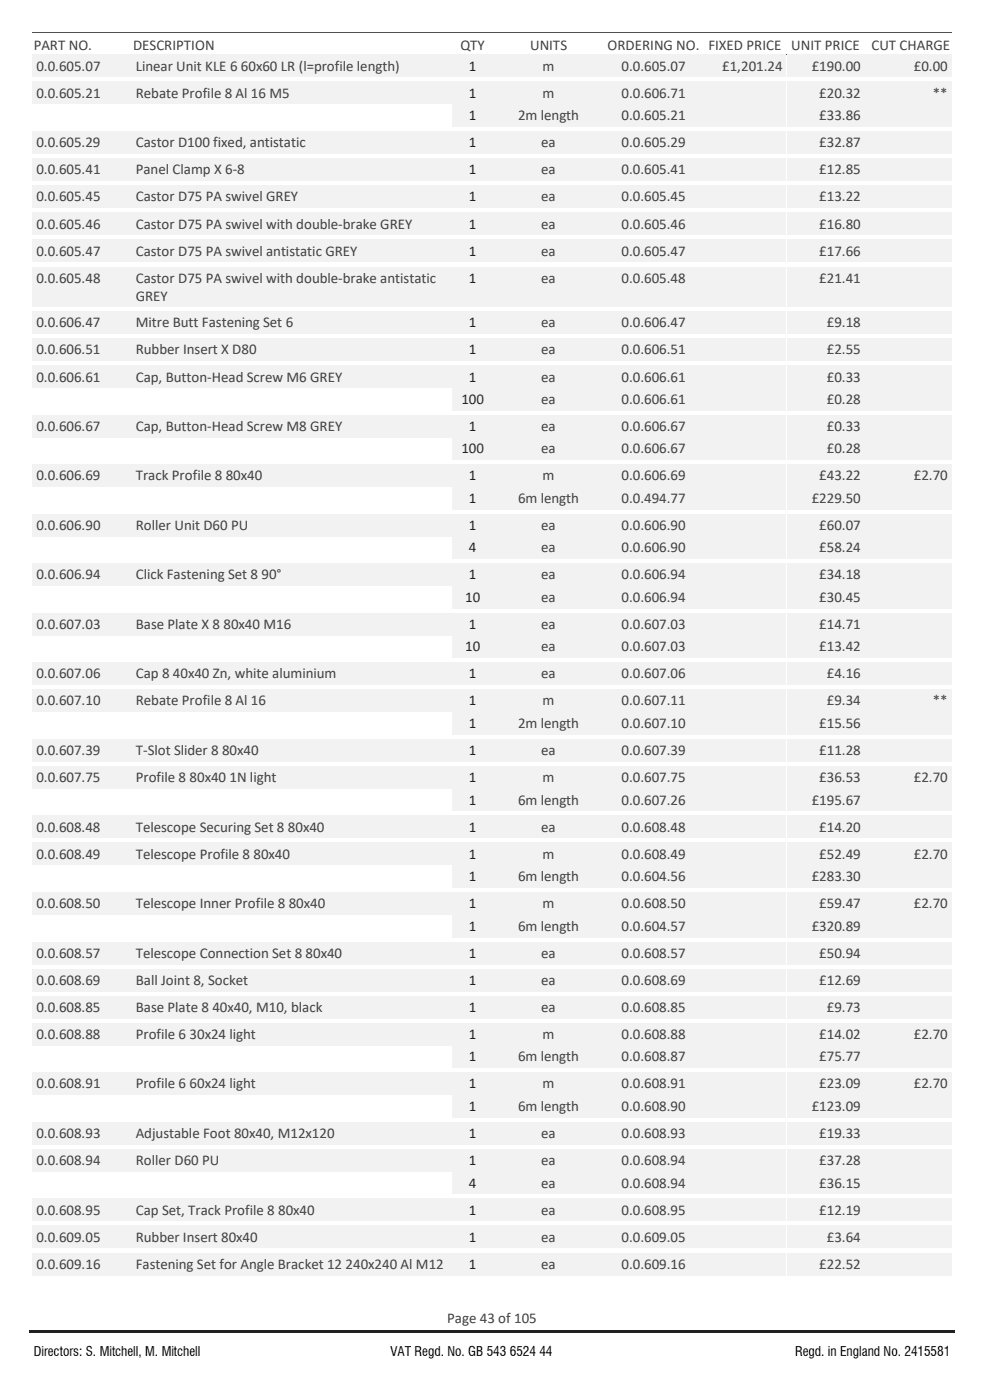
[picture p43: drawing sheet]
<svg xmlns="http://www.w3.org/2000/svg" width="210mm" height="297mm" viewBox="0 0 210 297" stroke-linecap="round" stroke-linejoin="round" font-family="sans-serif">
<defs><g id="words">
<g font-size="3.2" fill="#404040">
<text x="7.1" y="10.7">PART NO.</text>
<text x="28.2" y="10.7">DESCRIPTION</text>
<text x="97.6" y="10.7">QTY</text>
<text x="112.3" y="10.7">UNITS</text>
<text x="128.7" y="10.7">ORDERING NO. FIXED PRICE UNIT PRICE</text>
<text x="184.7" y="10.7">CUT CHARGE</text>
<text x="7.7" y="15">0.0.605.07</text>
<text x="28.8" y="15">Linear Unit KLE 6 60x60 LR (l=profile length)</text>
<text x="115" y="15">m</text>
<text x="131.7" y="15">0.0.605.07</text>
<text x="153" y="15">£1,201.24</text>
<text x="172" y="15">£190.00</text>
<text x="193.6" y="15">£0.00</text>
<text x="7.7" y="20.7">0.0.605.21</text>
<text x="28.8" y="20.7">Rebate Profile 8 Al 16 M5</text>
<text x="115" y="20.7">m</text>
<text x="131.7" y="20.7">0.0.606.71</text>
<text x="173.6" y="20.7">£20.32</text>
<text x="197.7" y="20.7">**</text>
<text x="109.8" y="25.5">2m length</text>
<text x="131.7" y="25.5">0.0.605.21</text>
<text x="173.6" y="25.5">£33.86</text>
<text x="7.7" y="31.2">0.0.605.29</text>
<text x="28.8" y="31.2">Castor D100 fixed, antistatic</text>
<text x="114.7" y="31.2">ea</text>
<text x="131.7" y="31.2">0.0.605.29</text>
<text x="173.6" y="31.2">£32.87</text>
<text x="7.7" y="36.9">0.0.605.41</text>
<text x="28.8" y="36.9">Panel Clamp X 6-8</text>
<text x="114.7" y="36.9">ea</text>
<text x="131.7" y="36.9">0.0.605.41</text>
<text x="173.6" y="36.9">£12.85</text>
<text x="7.7" y="42.7">0.0.605.45</text>
<text x="28.8" y="42.7">Castor D75 PA swivel GREY</text>
<text x="114.7" y="42.7">ea</text>
<text x="131.7" y="42.7">0.0.605.45</text>
<text x="173.6" y="42.7">£13.22</text>
<text x="7.7" y="48.5">0.0.605.46</text>
<text x="28.8" y="48.5">Castor D75 PA swivel with double-brake GREY</text>
<text x="114.7" y="48.5">ea</text>
<text x="131.7" y="48.5">0.0.605.46</text>
<text x="173.6" y="48.5">£16.80</text>
<text x="7.7" y="54.2">0.0.605.47</text>
<text x="7.7" y="60">0.0.605.48</text>
<text x="28.8" y="54.2">Castor D75 PA swivel antistatic GREY</text>
<text x="28.8" y="60">Castor D75 PA swivel with double-brake antistatic</text>
<text x="114.7" y="54.2">ea</text>
<text x="114.7" y="60">ea</text>
<text x="131.7" y="54.2">0.0.605.47</text>
<text x="131.7" y="60">0.0.605.48</text>
<text x="173.6" y="54.2">£17.66</text>
<text x="173.6" y="60">£21.41</text>
<text x="28.8" y="63.8">GREY</text>
<text x="7.7" y="69.4">0.0.606.47</text>
<text x="28.8" y="69.4">Mitre Butt Fastening Set 6</text>
<text x="114.7" y="69.4">ea</text>
<text x="131.7" y="69.4">0.0.606.47</text>
<text x="175.2" y="69.4">£9.18</text>
<text x="7.7" y="75.1">0.0.606.51</text>
<text x="28.8" y="75.1">Rubber Insert X D80</text>
<text x="114.7" y="75.1">ea</text>
<text x="131.7" y="75.1">0.0.606.51</text>
<text x="175.2" y="75.1">£2.55</text>
<text x="7.7" y="80.9">0.0.606.61</text>
<text x="28.8" y="80.9">Cap, Button-Head Screw M6 GREY</text>
<text x="114.7" y="80.9">ea</text>
<text x="131.7" y="80.9">0.0.606.61</text>
<text x="175.2" y="80.9">£0.33</text>
<text x="114.7" y="85.7">ea</text>
<text x="131.7" y="85.7">0.0.606.61</text>
<text x="175.2" y="85.7">£0.28</text>
<text x="7.7" y="91.4">0.0.606.67</text>
<text x="28.8" y="91.4">Cap, Button-Head Screw M8 GREY</text>
<text x="114.7" y="91.4">ea</text>
<text x="131.7" y="91.4">0.0.606.67</text>
<text x="175.2" y="91.4">£0.33</text>
<text x="7.7" y="101.9">0.0.606.69</text>
<text x="28.8" y="101.9">Track Profile 8 80x40</text>
<text x="114.7" y="96.2">ea</text>
<text x="115" y="101.9">m</text>
<text x="131.7" y="96.2">0.0.606.67</text>
<text x="131.7" y="101.9">0.0.606.69</text>
<text x="173.6" y="101.9">£43.22</text>
<text x="175.2" y="96.2">£0.28</text>
<text x="193.6" y="101.9">£2.70</text>
<text x="109.8" y="106.7">6m length</text>
<text x="131.7" y="106.7">0.0.494.77</text>
<text x="172" y="106.7">£229.50</text>
<text x="7.7" y="112.4">0.0.606.90</text>
<text x="28.8" y="112.4">Roller Unit D60 PU</text>
<text x="114.7" y="112.4">ea</text>
<text x="131.7" y="112.4">0.0.606.90</text>
<text x="173.6" y="112.4">£60.07</text>
<text x="114.7" y="117.1">ea</text>
<text x="131.7" y="117.1">0.0.606.90</text>
<text x="173.6" y="117.1">£58.24</text>
<text x="7.7" y="122.9">0.0.606.94</text>
<text x="28.8" y="122.9">Click Fastening Set 8 90°</text>
<text x="114.7" y="122.9">ea</text>
<text x="131.7" y="122.9">0.0.606.94</text>
<text x="173.6" y="122.9">£34.18</text>
<text x="114.7" y="127.6">ea</text>
<text x="131.7" y="127.6">0.0.606.94</text>
<text x="173.6" y="127.6">£30.45</text>
<text x="7.7" y="133.4">0.0.607.03</text>
<text x="28.8" y="133.4">Base Plate X 8 80x40 M16</text>
<text x="114.7" y="133.4">ea</text>
<text x="131.7" y="133.4">0.0.607.03</text>
<text x="173.6" y="133.4">£14.71</text>
<text x="7.7" y="143.9">0.0.607.06</text>
<text x="28.8" y="143.9">Cap 8 40x40 Zn, white aluminium</text>
<text x="114.7" y="138.2">ea</text>
<text x="114.7" y="143.9">ea</text>
<text x="131.7" y="138.2">0.0.607.03</text>
<text x="131.7" y="143.9">0.0.607.06</text>
<text x="173.6" y="138.2">£13.42</text>
<text x="175.2" y="143.9">£4.16</text>
<text x="7.7" y="149.6">0.0.607.10</text>
<text x="28.8" y="149.6">Rebate Profile 8 Al 16</text>
<text x="115" y="149.6">m</text>
<text x="131.7" y="149.6">0.0.607.11</text>
<text x="175.2" y="149.6">£9.34</text>
<text x="197.7" y="149.6">**</text>
<text x="109.8" y="154.4">2m length</text>
<text x="131.7" y="154.4">0.0.607.10</text>
<text x="173.6" y="154.4">£15.56</text>
<text x="7.7" y="160.1">0.0.607.39</text>
<text x="28.8" y="160.1">T-Slot Slider 8 80x40</text>
<text x="114.7" y="160.1">ea</text>
<text x="131.7" y="160.1">0.0.607.39</text>
<text x="173.6" y="160.1">£11.28</text>
<text x="7.7" y="165.9">0.0.607.75</text>
<text x="28.8" y="165.9">Profile 8 80x40 1N light</text>
<text x="115" y="165.9">m</text>
<text x="131.7" y="165.9">0.0.607.75</text>
<text x="173.6" y="165.9">£36.53</text>
<text x="193.6" y="165.9">£2.70</text>
<text x="109.8" y="170.7">6m length</text>
<text x="131.7" y="170.7">0.0.607.26</text>
<text x="172" y="170.7">£195.67</text>
<text x="7.7" y="176.4">0.0.608.48</text>
<text x="28.8" y="176.4">Telescope Securing Set 8 80x40</text>
<text x="114.7" y="176.4">ea</text>
<text x="131.7" y="176.4">0.0.608.48</text>
<text x="173.6" y="176.4">£14.20</text>
<text x="7.7" y="182.1">0.0.608.49</text>
<text x="28.8" y="182.1">Telescope Profile 8 80x40</text>
<text x="115" y="182.1">m</text>
<text x="131.7" y="182.1">0.0.608.49</text>
<text x="173.6" y="182.1">£52.49</text>
<text x="193.6" y="182.1">£2.70</text>
<text x="109.8" y="186.9">6m length</text>
<text x="131.7" y="186.9">0.0.604.56</text>
<text x="172" y="186.9">£283.30</text>
<text x="7.7" y="192.6">0.0.608.50</text>
<text x="28.8" y="192.6">Telescope Inner Profile 8 80x40</text>
<text x="109.8" y="197.4">6m length</text>
<text x="115" y="192.6">m</text>
<text x="131.7" y="192.6">0.0.608.50</text>
<text x="131.7" y="197.4">0.0.604.57</text>
<text x="172" y="197.4">£320.89</text>
<text x="173.6" y="192.6">£59.47</text>
<text x="193.6" y="192.6">£2.70</text>
<text x="7.7" y="203.1">0.0.608.57</text>
<text x="28.8" y="203.1">Telescope Connection Set 8 80x40</text>
<text x="114.7" y="203.1">ea</text>
<text x="131.7" y="203.1">0.0.608.57</text>
<text x="173.6" y="203.1">£50.94</text>
<text x="7.7" y="208.9">0.0.608.69</text>
<text x="28.8" y="208.9">Ball Joint 8, Socket</text>
<text x="114.7" y="208.9">ea</text>
<text x="131.7" y="208.9">0.0.608.69</text>
<text x="173.6" y="208.9">£12.69</text>
<text x="7.7" y="214.6">0.0.608.85</text>
<text x="28.8" y="214.6">Base Plate 8 40x40, M10, black</text>
<text x="114.7" y="214.6">ea</text>
<text x="131.7" y="214.6">0.0.608.85</text>
<text x="175.2" y="214.6">£9.73</text>
<text x="7.7" y="220.4">0.0.608.88</text>
<text x="28.8" y="220.4">Profile 6 30x24 light</text>
<text x="115" y="220.4">m</text>
<text x="131.7" y="220.4">0.0.608.88</text>
<text x="173.6" y="220.4">£14.02</text>
<text x="193.6" y="220.4">£2.70</text>
<text x="109.8" y="225.1">6m length</text>
<text x="131.7" y="225.1">0.0.608.87</text>
<text x="173.6" y="225.1">£75.77</text>
<text x="7.7" y="230.9">0.0.608.91</text>
<text x="28.8" y="230.9">Profile 6 60x24 light</text>
<text x="115" y="230.9">m</text>
<text x="131.7" y="230.9">0.0.608.91</text>
<text x="173.6" y="230.9">£23.09</text>
<text x="193.6" y="230.9">£2.70</text>
<text x="109.8" y="235.6">6m length</text>
<text x="131.7" y="235.6">0.0.608.90</text>
<text x="172" y="235.6">£123.09</text>
<text x="7.7" y="241.4">0.0.608.93</text>
<text x="28.8" y="241.4">Adjustable Foot 80x40, M12x120</text>
<text x="114.7" y="241.4">ea</text>
<text x="131.7" y="241.4">0.0.608.93</text>
<text x="173.6" y="241.4">£19.33</text>
<text x="7.7" y="247.1">0.0.608.94</text>
<text x="28.8" y="247.1">Roller D60 PU</text>
<text x="114.7" y="247.1">ea</text>
<text x="114.7" y="251.9">ea</text>
<text x="131.7" y="247.1">0.0.608.94</text>
<text x="131.7" y="251.9">0.0.608.94</text>
<text x="173.6" y="247.1">£37.28</text>
<text x="173.6" y="251.9">£36.15</text>
<text x="7.7" y="257.6">0.0.608.95</text>
<text x="28.8" y="257.6">Cap Set, Track Profile 8 80x40</text>
<text x="114.7" y="257.6">ea</text>
<text x="131.7" y="257.6">0.0.608.95</text>
<text x="173.6" y="257.6">£12.19</text>
<text x="7.7" y="263.4">0.0.609.05</text>
<text x="28.8" y="263.4">Rubber Insert 80x40</text>
<text x="114.7" y="263.4">ea</text>
<text x="131.7" y="263.4">0.0.609.05</text>
<text x="175.2" y="263.4">£3.64</text>
<text x="7.7" y="269.2">0.0.609.16</text>
<text x="28.8" y="269.2">Fastening Set for Angle Bracket 12 240x240 Al M12</text>
<text x="114.7" y="269.2">ea</text>
<text x="131.7" y="269.2">0.0.609.16</text>
<text x="173.6" y="269.2">£22.52</text>
<text x="94.8" y="280.5">Page 43 of 105</text>
</g>
<g font-size="3.2" fill="#222a35">
<text x="99.4" y="15">1</text>
<text x="99.4" y="20.7">1</text>
<text x="99.4" y="25.5">1</text>
<text x="99.4" y="31.2">1</text>
<text x="99.4" y="36.9">1</text>
<text x="99.4" y="42.7">1</text>
<text x="99.4" y="48.5">1</text>
<text x="99.4" y="54.2">1</text>
<text x="99.4" y="60">1</text>
<text x="99.4" y="69.4">1</text>
<text x="99.4" y="75.1">1</text>
<text x="99.4" y="80.9">1</text>
<text x="97.8" y="85.7">100</text>
<text x="99.4" y="91.4">1</text>
<text x="97.8" y="96.2">100</text>
<text x="99.4" y="101.9">1</text>
<text x="99.4" y="106.7">1</text>
<text x="99.4" y="112.4">1</text>
<text x="99.4" y="117.1">4</text>
<text x="99.4" y="122.9">1</text>
<text x="98.6" y="127.6">10</text>
<text x="99.4" y="133.4">1</text>
<text x="98.6" y="138.2">10</text>
<text x="99.4" y="143.9">1</text>
<text x="99.4" y="149.6">1</text>
<text x="99.4" y="154.4">1</text>
<text x="99.4" y="160.1">1</text>
<text x="99.4" y="165.9">1</text>
<text x="99.4" y="170.7">1</text>
<text x="99.4" y="176.4">1</text>
<text x="99.4" y="182.1">1</text>
<text x="99.4" y="186.9">1</text>
<text x="99.4" y="192.6">1</text>
<text x="99.4" y="197.4">1</text>
<text x="99.4" y="203.1">1</text>
<text x="99.4" y="208.9">1</text>
<text x="99.4" y="214.6">1</text>
<text x="99.4" y="220.4">1</text>
<text x="99.4" y="225.1">1</text>
<text x="99.4" y="230.9">1</text>
<text x="99.4" y="235.6">1</text>
<text x="99.4" y="241.4">1</text>
<text x="99.4" y="247.1">1</text>
<text x="99.4" y="251.9">4</text>
<text x="99.4" y="257.6">1</text>
<text x="99.4" y="263.4">1</text>
<text x="99.4" y="269.2">1</text>
</g>
<g font-size="2.8">
<text x="7.1" y="287.6">Directors: S. Mitchell, M. Mitchell</text>
<text x="82.7" y="287.6">VAT Regd. No. GB 543 6524 44</text>
<text x="168.5" y="287.6">Regd. in England No. 2415581</text>
</g>
</g></defs>
<path d="M104.5 6.9h23.5" fill="none" stroke="#404040" stroke-width=".21"/>
<path d="M104.5 6.9h23.5" fill="none" stroke="#404040" stroke-width=".21"/>
<path d="M104.5 11.6h23.5" fill="none" stroke="#404040" stroke-width=".21"/>
<path d="M104.5 11.6h23.5" fill="none" stroke="#404040" stroke-width=".21"/>
<path d="M6.8 6.9h21.2" fill="none" stroke="#404040" stroke-width=".21"/>
<path d="M6.8 6.9h21.2" fill="none" stroke="#404040" stroke-width=".21"/>
<path d="M6.8 11.6h21.2" fill="none" stroke="#404040" stroke-width=".21"/>
<path d="M6.8 11.6h21.2" fill="none" stroke="#404040" stroke-width=".21"/>
<path d="M95.8 6.9h8.8" fill="none" stroke="#404040" stroke-width=".21"/>
<path d="M95.8 6.9h8.8" fill="none" stroke="#404040" stroke-width=".21"/>
<path d="M95.8 11.6h8.8" fill="none" stroke="#404040" stroke-width=".21"/>
<path d="M95.8 11.6h8.8" fill="none" stroke="#404040" stroke-width=".21"/>
<path d="M183.2 6.9h18.5" fill="none" stroke="#404040" stroke-width=".21"/>
<path d="M183.2 6.9h18.5" fill="none" stroke="#404040" stroke-width=".21"/>
<path d="M183.2 11.6h18.5" fill="none" stroke="#404040" stroke-width=".21"/>
<path d="M183.2 11.6h18.5" fill="none" stroke="#404040" stroke-width=".21"/>
<path d="M166.6 6.9h16.7" fill="none" stroke="#404040" stroke-width=".21"/>
<path d="M166.6 6.9h16.7" fill="none" stroke="#404040" stroke-width=".21"/>
<path d="M166.6 11.6h16.7" fill="none" stroke="#404040" stroke-width=".21"/>
<path d="M166.6 11.6h16.7" fill="none" stroke="#404040" stroke-width=".21"/>
<path d="M149 6.9h17.7" fill="none" stroke="#404040" stroke-width=".21"/>
<path d="M149 6.9h17.7" fill="none" stroke="#404040" stroke-width=".21"/>
<path d="M149 11.6h17.7" fill="none" stroke="#404040" stroke-width=".21"/>
<path d="M149 11.6h17.7" fill="none" stroke="#404040" stroke-width=".21"/>
<path d="M127.9 6.9h21.1" fill="none" stroke="#404040" stroke-width=".21"/>
<path d="M127.9 6.9h21.1" fill="none" stroke="#404040" stroke-width=".21"/>
<path d="M127.9 11.6h21.1" fill="none" stroke="#404040" stroke-width=".21"/>
<path d="M127.9 11.6h21.1" fill="none" stroke="#404040" stroke-width=".21"/>
<path d="M27.9 6.9h68" fill="none" stroke="#404040" stroke-width=".21"/>
<path d="M27.9 6.9h68" fill="none" stroke="#404040" stroke-width=".21"/>
<path d="M27.9 11.6h68" fill="none" stroke="#404040" stroke-width=".21"/>
<path d="M27.9 11.6h68" fill="none" stroke="#404040" stroke-width=".21"/>
<g fill="#f2f2f2">
<path d="M6.9 11.6h21v4.7h-21z" fill-rule="evenodd"/>
<path d="M95.9 11.6h8.6v4.7h-8.6z" fill-rule="evenodd"/>
<path d="M128 11.6h21v4.7h-21z" fill-rule="evenodd"/>
<path d="M149 11.6h17.6v4.7h-17.6z" fill-rule="evenodd"/>
<path d="M166.7 11.6h16.5v4.7h-16.5z" fill-rule="evenodd"/>
<path d="M183.3 11.6h18.3v4.7h-18.3z" fill-rule="evenodd"/>
<path d="M28 11.6h67.8v4.7h-67.8z" fill-rule="evenodd"/>
<path d="M104.6 11.6h23.3v4.7h-23.3z" fill-rule="evenodd"/>
<path d="M6.9 17.4h21v4.7h-21z" fill-rule="evenodd"/>
<path d="M95.9 17.4h8.6v4.7h-8.6z" fill-rule="evenodd"/>
<path d="M128 17.4h21v4.7h-21z" fill-rule="evenodd"/>
<path d="M149 17.4h17.6v4.7h-17.6z" fill-rule="evenodd"/>
<path d="M166.7 17.4h16.5v4.7h-16.5z" fill-rule="evenodd"/>
<path d="M183.3 17.4h18.3v4.7h-18.3z" fill-rule="evenodd"/>
<path d="M28 17.4h67.8v4.7h-67.8z" fill-rule="evenodd"/>
<path d="M104.6 17.4h23.3v4.7h-23.3z" fill-rule="evenodd"/>
<path d="M95.9 22.1h8.6v4.7h-8.6z" fill-rule="evenodd"/>
<path d="M128 22.1h21v4.7h-21z" fill-rule="evenodd"/>
<path d="M149 22.1h17.6v4.7h-17.6z" fill-rule="evenodd"/>
<path d="M166.7 22.1h16.5v4.7h-16.5z" fill-rule="evenodd"/>
<path d="M183.3 22.1h18.3v4.7h-18.3z" fill-rule="evenodd"/>
<path d="M104.6 22.1h23.3v4.7h-23.3z" fill-rule="evenodd"/>
<path d="M6.9 27.9h21v4.7h-21z" fill-rule="evenodd"/>
<path d="M95.9 27.9h8.6v4.7h-8.6z" fill-rule="evenodd"/>
<path d="M128 27.9h21v4.7h-21z" fill-rule="evenodd"/>
<path d="M149 27.9h17.6v4.7h-17.6z" fill-rule="evenodd"/>
<path d="M166.7 27.9h16.5v4.7h-16.5z" fill-rule="evenodd"/>
<path d="M183.3 27.9h18.3v4.7h-18.3z" fill-rule="evenodd"/>
<path d="M28 27.9h67.8v4.7h-67.8z" fill-rule="evenodd"/>
<path d="M104.6 27.9h23.3v4.7h-23.3z" fill-rule="evenodd"/>
<path d="M6.9 33.6h21v4.7h-21z" fill-rule="evenodd"/>
<path d="M95.9 33.6h8.6v4.7h-8.6z" fill-rule="evenodd"/>
<path d="M128 33.6h21v4.7h-21z" fill-rule="evenodd"/>
<path d="M149 33.6h17.6v4.7h-17.6z" fill-rule="evenodd"/>
<path d="M166.7 33.6h16.5v4.7h-16.5z" fill-rule="evenodd"/>
<path d="M183.3 33.6h18.3v4.7h-18.3z" fill-rule="evenodd"/>
<path d="M28 33.6h67.8v4.7h-67.8z" fill-rule="evenodd"/>
<path d="M104.6 33.6h23.3v4.7h-23.3z" fill-rule="evenodd"/>
<path d="M6.9 39.4h21v4.7h-21z" fill-rule="evenodd"/>
<path d="M95.9 39.4h8.6v4.7h-8.6z" fill-rule="evenodd"/>
<path d="M128 39.4h21v4.7h-21z" fill-rule="evenodd"/>
<path d="M149 39.4h17.6v4.7h-17.6z" fill-rule="evenodd"/>
<path d="M166.7 39.4h16.5v4.7h-16.5z" fill-rule="evenodd"/>
<path d="M183.3 39.4h18.3v4.7h-18.3z" fill-rule="evenodd"/>
<path d="M28 39.4h67.8v4.7h-67.8z" fill-rule="evenodd"/>
<path d="M104.6 39.4h23.3v4.7h-23.3z" fill-rule="evenodd"/>
<path d="M6.9 45.1h21v4.7h-21z" fill-rule="evenodd"/>
<path d="M95.9 45.1h8.6v4.7h-8.6z" fill-rule="evenodd"/>
<path d="M128 45.1h21v4.7h-21z" fill-rule="evenodd"/>
<path d="M149 45.1h17.6v4.7h-17.6z" fill-rule="evenodd"/>
<path d="M166.7 45.1h16.5v4.7h-16.5z" fill-rule="evenodd"/>
<path d="M183.3 45.1h18.3v4.7h-18.3z" fill-rule="evenodd"/>
<path d="M28 45.1h67.8v4.7h-67.8z" fill-rule="evenodd"/>
<path d="M104.6 45.1h23.3v4.7h-23.3z" fill-rule="evenodd"/>
<path d="M6.9 50.9h21v4.7h-21z" fill-rule="evenodd"/>
<path d="M95.9 50.9h8.6v4.7h-8.6z" fill-rule="evenodd"/>
<path d="M128 50.9h21v4.7h-21z" fill-rule="evenodd"/>
<path d="M149 50.9h17.6v4.7h-17.6z" fill-rule="evenodd"/>
<path d="M166.7 50.9h16.5v4.7h-16.5z" fill-rule="evenodd"/>
<path d="M183.3 50.9h18.3v4.7h-18.3z" fill-rule="evenodd"/>
<path d="M28 50.9h67.8v4.7h-67.8z" fill-rule="evenodd"/>
<path d="M104.6 50.9h23.3v4.7h-23.3z" fill-rule="evenodd"/>
<path d="M6.9 56.6h21v8.4h-21z" fill-rule="evenodd"/>
<path d="M95.9 56.6h8.6v8.4h-8.6z" fill-rule="evenodd"/>
<path d="M128 56.6h21v8.4h-21z" fill-rule="evenodd"/>
<path d="M149 56.6h17.6v8.4h-17.6z" fill-rule="evenodd"/>
<path d="M166.7 56.6h16.5v8.4h-16.5z" fill-rule="evenodd"/>
<path d="M183.3 56.6h18.3v8.4h-18.3z" fill-rule="evenodd"/>
<path d="M28 56.6h67.8v8.4h-67.8z" fill-rule="evenodd"/>
<path d="M104.6 56.6h23.3v8.4h-23.3z" fill-rule="evenodd"/>
<path d="M6.9 66.1h21v4.7h-21z" fill-rule="evenodd"/>
<path d="M95.9 66.1h8.6v4.7h-8.6z" fill-rule="evenodd"/>
<path d="M128 66.1h21v4.7h-21z" fill-rule="evenodd"/>
<path d="M149 66.1h17.6v4.7h-17.6z" fill-rule="evenodd"/>
<path d="M166.7 66.1h16.5v4.7h-16.5z" fill-rule="evenodd"/>
<path d="M183.3 66.1h18.3v4.7h-18.3z" fill-rule="evenodd"/>
<path d="M28 66.1h67.8v4.7h-67.8z" fill-rule="evenodd"/>
<path d="M104.6 66.1h23.3v4.7h-23.3z" fill-rule="evenodd"/>
<path d="M6.9 71.8h21v4.7h-21z" fill-rule="evenodd"/>
<path d="M95.9 71.8h8.6v4.7h-8.6z" fill-rule="evenodd"/>
<path d="M128 71.8h21v4.7h-21z" fill-rule="evenodd"/>
<path d="M149 71.8h17.6v4.7h-17.6z" fill-rule="evenodd"/>
<path d="M166.7 71.8h16.5v4.7h-16.5z" fill-rule="evenodd"/>
<path d="M183.3 71.8h18.3v4.7h-18.3z" fill-rule="evenodd"/>
<path d="M28 71.8h67.8v4.7h-67.8z" fill-rule="evenodd"/>
<path d="M104.6 71.8h23.3v4.7h-23.3z" fill-rule="evenodd"/>
<path d="M6.9 77.6h21v4.7h-21z" fill-rule="evenodd"/>
<path d="M95.9 77.6h8.6v4.7h-8.6z" fill-rule="evenodd"/>
<path d="M128 77.6h21v4.7h-21z" fill-rule="evenodd"/>
<path d="M149 77.6h17.6v4.7h-17.6z" fill-rule="evenodd"/>
<path d="M166.7 77.6h16.5v4.7h-16.5z" fill-rule="evenodd"/>
<path d="M183.3 77.6h18.3v4.7h-18.3z" fill-rule="evenodd"/>
<path d="M28 77.6h67.8v4.7h-67.8z" fill-rule="evenodd"/>
<path d="M104.6 77.6h23.3v4.7h-23.3z" fill-rule="evenodd"/>
<path d="M95.9 82.3h8.6v4.7h-8.6z" fill-rule="evenodd"/>
<path d="M128 82.3h21v4.7h-21z" fill-rule="evenodd"/>
<path d="M149 82.3h17.6v4.7h-17.6z" fill-rule="evenodd"/>
<path d="M166.7 82.3h16.5v4.7h-16.5z" fill-rule="evenodd"/>
<path d="M183.3 82.3h18.3v4.7h-18.3z" fill-rule="evenodd"/>
<path d="M104.6 82.3h23.3v4.7h-23.3z" fill-rule="evenodd"/>
<path d="M6.9 88.1h21v4.6h-21z" fill-rule="evenodd"/>
<path d="M95.9 88.1h8.6v4.6h-8.6z" fill-rule="evenodd"/>
<path d="M128 88.1h21v4.6h-21z" fill-rule="evenodd"/>
<path d="M149 88.1h17.6v4.6h-17.6z" fill-rule="evenodd"/>
<path d="M166.7 88.1h16.5v4.6h-16.5z" fill-rule="evenodd"/>
<path d="M183.3 88.1h18.3v4.6h-18.3z" fill-rule="evenodd"/>
<path d="M28 88.1h67.8v4.6h-67.8z" fill-rule="evenodd"/>
<path d="M104.6 88.1h23.3v4.6h-23.3z" fill-rule="evenodd"/>
<path d="M95.9 92.8h8.6v4.7h-8.6z" fill-rule="evenodd"/>
<path d="M128 92.8h21v4.7h-21z" fill-rule="evenodd"/>
<path d="M149 92.8h17.6v4.7h-17.6z" fill-rule="evenodd"/>
<path d="M166.7 92.8h16.5v4.7h-16.5z" fill-rule="evenodd"/>
<path d="M183.3 92.8h18.3v4.7h-18.3z" fill-rule="evenodd"/>
<path d="M104.6 92.8h23.3v4.7h-23.3z" fill-rule="evenodd"/>
<path d="M6.9 98.6h21v4.7h-21z" fill-rule="evenodd"/>
<path d="M95.9 98.6h8.6v4.7h-8.6z" fill-rule="evenodd"/>
<path d="M128 98.6h21v4.7h-21z" fill-rule="evenodd"/>
<path d="M149 98.6h17.6v4.7h-17.6z" fill-rule="evenodd"/>
<path d="M166.7 98.6h16.5v4.7h-16.5z" fill-rule="evenodd"/>
<path d="M183.3 98.6h18.3v4.7h-18.3z" fill-rule="evenodd"/>
<path d="M28 98.6h67.8v4.7h-67.8z" fill-rule="evenodd"/>
<path d="M104.6 98.6h23.3v4.7h-23.3z" fill-rule="evenodd"/>
<path d="M95.9 103.3h8.6v4.7h-8.6z" fill-rule="evenodd"/>
<path d="M128 103.3h21v4.7h-21z" fill-rule="evenodd"/>
<path d="M149 103.3h17.6v4.7h-17.6z" fill-rule="evenodd"/>
<path d="M166.7 103.3h16.5v4.7h-16.5z" fill-rule="evenodd"/>
<path d="M183.3 103.3h18.3v4.7h-18.3z" fill-rule="evenodd"/>
<path d="M104.6 103.3h23.3v4.7h-23.3z" fill-rule="evenodd"/>
<path d="M6.9 109.1h21v4.7h-21z" fill-rule="evenodd"/>
<path d="M95.9 109.1h8.6v4.7h-8.6z" fill-rule="evenodd"/>
<path d="M128 109.1h21v4.7h-21z" fill-rule="evenodd"/>
<path d="M149 109.1h17.6v4.7h-17.6z" fill-rule="evenodd"/>
<path d="M166.7 109.1h16.5v4.7h-16.5z" fill-rule="evenodd"/>
<path d="M183.3 109.1h18.3v4.7h-18.3z" fill-rule="evenodd"/>
<path d="M28 109.1h67.8v4.7h-67.8z" fill-rule="evenodd"/>
<path d="M104.6 109.1h23.3v4.7h-23.3z" fill-rule="evenodd"/>
<path d="M95.9 113.8h8.6v4.7h-8.6z" fill-rule="evenodd"/>
<path d="M128 113.8h21v4.7h-21z" fill-rule="evenodd"/>
<path d="M149 113.8h17.6v4.7h-17.6z" fill-rule="evenodd"/>
<path d="M166.7 113.8h16.5v4.7h-16.5z" fill-rule="evenodd"/>
<path d="M183.3 113.8h18.3v4.7h-18.3z" fill-rule="evenodd"/>
<path d="M104.6 113.8h23.3v4.7h-23.3z" fill-rule="evenodd"/>
<path d="M6.9 119.6h21v4.7h-21z" fill-rule="evenodd"/>
<path d="M95.9 119.6h8.6v4.7h-8.6z" fill-rule="evenodd"/>
<path d="M128 119.6h21v4.7h-21z" fill-rule="evenodd"/>
<path d="M149 119.6h17.6v4.7h-17.6z" fill-rule="evenodd"/>
<path d="M166.7 119.6h16.5v4.7h-16.5z" fill-rule="evenodd"/>
<path d="M183.3 119.6h18.3v4.7h-18.3z" fill-rule="evenodd"/>
<path d="M28 119.6h67.8v4.7h-67.8z" fill-rule="evenodd"/>
<path d="M104.6 119.6h23.3v4.7h-23.3z" fill-rule="evenodd"/>
<path d="M95.9 124.3h8.6v4.7h-8.6z" fill-rule="evenodd"/>
<path d="M128 124.3h21v4.7h-21z" fill-rule="evenodd"/>
<path d="M149 124.3h17.6v4.7h-17.6z" fill-rule="evenodd"/>
<path d="M166.7 124.3h16.5v4.7h-16.5z" fill-rule="evenodd"/>
<path d="M183.3 124.3h18.3v4.7h-18.3z" fill-rule="evenodd"/>
<path d="M104.6 124.3h23.3v4.7h-23.3z" fill-rule="evenodd"/>
<path d="M6.9 130.1h21v4.6h-21z" fill-rule="evenodd"/>
<path d="M95.9 130.1h8.6v4.6h-8.6z" fill-rule="evenodd"/>
<path d="M128 130.1h21v4.6h-21z" fill-rule="evenodd"/>
<path d="M149 130.1h17.6v4.6h-17.6z" fill-rule="evenodd"/>
<path d="M166.7 130.1h16.5v4.6h-16.5z" fill-rule="evenodd"/>
<path d="M183.3 130.1h18.3v4.6h-18.3z" fill-rule="evenodd"/>
<path d="M28 130.1h67.8v4.6h-67.8z" fill-rule="evenodd"/>
<path d="M104.6 130.1h23.3v4.6h-23.3z" fill-rule="evenodd"/>
<path d="M95.9 134.8h8.6v4.7h-8.6z" fill-rule="evenodd"/>
<path d="M128 134.8h21v4.7h-21z" fill-rule="evenodd"/>
<path d="M149 134.8h17.6v4.7h-17.6z" fill-rule="evenodd"/>
<path d="M166.7 134.8h16.5v4.7h-16.5z" fill-rule="evenodd"/>
<path d="M183.3 134.8h18.3v4.7h-18.3z" fill-rule="evenodd"/>
<path d="M104.6 134.8h23.3v4.7h-23.3z" fill-rule="evenodd"/>
<path d="M6.9 140.6h21v4.6h-21z" fill-rule="evenodd"/>
<path d="M95.9 140.6h8.6v4.6h-8.6z" fill-rule="evenodd"/>
<path d="M128 140.6h21v4.6h-21z" fill-rule="evenodd"/>
<path d="M149 140.6h17.6v4.6h-17.6z" fill-rule="evenodd"/>
<path d="M166.7 140.6h16.5v4.6h-16.5z" fill-rule="evenodd"/>
<path d="M183.3 140.6h18.3v4.6h-18.3z" fill-rule="evenodd"/>
<path d="M28 140.6h67.8v4.6h-67.8z" fill-rule="evenodd"/>
<path d="M104.6 140.6h23.3v4.6h-23.3z" fill-rule="evenodd"/>
<path d="M6.9 146.3h21v4.7h-21z" fill-rule="evenodd"/>
<path d="M95.9 146.3h8.6v4.7h-8.6z" fill-rule="evenodd"/>
<path d="M128 146.3h21v4.7h-21z" fill-rule="evenodd"/>
<path d="M149 146.3h17.6v4.7h-17.6z" fill-rule="evenodd"/>
<path d="M166.7 146.3h16.5v4.7h-16.5z" fill-rule="evenodd"/>
<path d="M183.3 146.3h18.3v4.7h-18.3z" fill-rule="evenodd"/>
<path d="M28 146.3h67.8v4.7h-67.8z" fill-rule="evenodd"/>
<path d="M104.6 146.3h23.3v4.7h-23.3z" fill-rule="evenodd"/>
<path d="M95.9 151.1h8.6v4.7h-8.6z" fill-rule="evenodd"/>
<path d="M128 151.1h21v4.7h-21z" fill-rule="evenodd"/>
<path d="M149 151.1h17.6v4.7h-17.6z" fill-rule="evenodd"/>
<path d="M166.7 151.1h16.5v4.7h-16.5z" fill-rule="evenodd"/>
<path d="M183.3 151.1h18.3v4.7h-18.3z" fill-rule="evenodd"/>
<path d="M104.6 151.1h23.3v4.7h-23.3z" fill-rule="evenodd"/>
<path d="M6.9 156.8h21v4.7h-21z" fill-rule="evenodd"/>
<path d="M95.9 156.8h8.6v4.7h-8.6z" fill-rule="evenodd"/>
<path d="M128 156.8h21v4.7h-21z" fill-rule="evenodd"/>
<path d="M149 156.8h17.6v4.7h-17.6z" fill-rule="evenodd"/>
<path d="M166.7 156.8h16.5v4.7h-16.5z" fill-rule="evenodd"/>
<path d="M183.3 156.8h18.3v4.7h-18.3z" fill-rule="evenodd"/>
<path d="M28 156.8h67.8v4.7h-67.8z" fill-rule="evenodd"/>
<path d="M104.6 156.8h23.3v4.7h-23.3z" fill-rule="evenodd"/>
<path d="M6.9 162.6h21v4.6h-21z" fill-rule="evenodd"/>
<path d="M95.9 162.6h8.6v4.6h-8.6z" fill-rule="evenodd"/>
<path d="M128 162.6h21v4.6h-21z" fill-rule="evenodd"/>
<path d="M149 162.6h17.6v4.6h-17.6z" fill-rule="evenodd"/>
<path d="M166.7 162.6h16.5v4.6h-16.5z" fill-rule="evenodd"/>
<path d="M183.3 162.6h18.3v4.6h-18.3z" fill-rule="evenodd"/>
<path d="M28 162.6h67.8v4.6h-67.8z" fill-rule="evenodd"/>
<path d="M104.6 162.6h23.3v4.6h-23.3z" fill-rule="evenodd"/>
<path d="M95.9 167.3h8.6v4.7h-8.6z" fill-rule="evenodd"/>
<path d="M128 167.3h21v4.7h-21z" fill-rule="evenodd"/>
<path d="M149 167.3h17.6v4.7h-17.6z" fill-rule="evenodd"/>
<path d="M166.7 167.3h16.5v4.7h-16.5z" fill-rule="evenodd"/>
<path d="M183.3 167.3h18.3v4.7h-18.3z" fill-rule="evenodd"/>
<path d="M104.6 167.3h23.3v4.7h-23.3z" fill-rule="evenodd"/>
<path d="M6.9 173.1h21v4.6h-21z" fill-rule="evenodd"/>
<path d="M95.9 173.1h8.6v4.6h-8.6z" fill-rule="evenodd"/>
<path d="M128 173.1h21v4.6h-21z" fill-rule="evenodd"/>
<path d="M149 173.1h17.6v4.6h-17.6z" fill-rule="evenodd"/>
<path d="M166.7 173.1h16.5v4.6h-16.5z" fill-rule="evenodd"/>
<path d="M183.3 173.1h18.3v4.6h-18.3z" fill-rule="evenodd"/>
<path d="M28 173.1h67.8v4.6h-67.8z" fill-rule="evenodd"/>
<path d="M104.6 173.1h23.3v4.6h-23.3z" fill-rule="evenodd"/>
<path d="M6.9 178.8h21v4.7h-21z" fill-rule="evenodd"/>
<path d="M95.9 178.8h8.6v4.7h-8.6z" fill-rule="evenodd"/>
<path d="M128 178.8h21v4.7h-21z" fill-rule="evenodd"/>
<path d="M149 178.8h17.6v4.7h-17.6z" fill-rule="evenodd"/>
<path d="M166.7 178.8h16.5v4.7h-16.5z" fill-rule="evenodd"/>
<path d="M183.3 178.8h18.3v4.7h-18.3z" fill-rule="evenodd"/>
<path d="M28 178.8h67.8v4.7h-67.8z" fill-rule="evenodd"/>
<path d="M104.6 178.8h23.3v4.7h-23.3z" fill-rule="evenodd"/>
<path d="M95.9 183.6h8.6v4.7h-8.6z" fill-rule="evenodd"/>
<path d="M128 183.6h21v4.7h-21z" fill-rule="evenodd"/>
<path d="M149 183.6h17.6v4.7h-17.6z" fill-rule="evenodd"/>
<path d="M166.7 183.6h16.5v4.7h-16.5z" fill-rule="evenodd"/>
<path d="M183.3 183.6h18.3v4.7h-18.3z" fill-rule="evenodd"/>
<path d="M104.6 183.6h23.3v4.7h-23.3z" fill-rule="evenodd"/>
<path d="M6.9 189.3h21v4.7h-21z" fill-rule="evenodd"/>
<path d="M95.9 189.3h8.6v4.7h-8.6z" fill-rule="evenodd"/>
<path d="M128 189.3h21v4.7h-21z" fill-rule="evenodd"/>
<path d="M149 189.3h17.6v4.7h-17.6z" fill-rule="evenodd"/>
<path d="M166.7 189.3h16.5v4.7h-16.5z" fill-rule="evenodd"/>
<path d="M183.3 189.3h18.3v4.7h-18.3z" fill-rule="evenodd"/>
<path d="M28 189.3h67.8v4.7h-67.8z" fill-rule="evenodd"/>
<path d="M104.6 189.3h23.3v4.7h-23.3z" fill-rule="evenodd"/>
<path d="M95.9 194.1h8.6v4.7h-8.6z" fill-rule="evenodd"/>
<path d="M128 194.1h21v4.7h-21z" fill-rule="evenodd"/>
<path d="M149 194.1h17.6v4.7h-17.6z" fill-rule="evenodd"/>
<path d="M166.7 194.1h16.5v4.7h-16.5z" fill-rule="evenodd"/>
<path d="M183.3 194.1h18.3v4.7h-18.3z" fill-rule="evenodd"/>
<path d="M104.6 194.1h23.3v4.7h-23.3z" fill-rule="evenodd"/>
<path d="M6.9 199.8h21v4.7h-21z" fill-rule="evenodd"/>
<path d="M95.9 199.8h8.6v4.7h-8.6z" fill-rule="evenodd"/>
<path d="M128 199.8h21v4.7h-21z" fill-rule="evenodd"/>
<path d="M149 199.8h17.6v4.7h-17.6z" fill-rule="evenodd"/>
<path d="M166.7 199.8h16.5v4.7h-16.5z" fill-rule="evenodd"/>
<path d="M183.3 199.8h18.3v4.7h-18.3z" fill-rule="evenodd"/>
<path d="M28 199.8h67.8v4.7h-67.8z" fill-rule="evenodd"/>
<path d="M104.6 199.8h23.3v4.7h-23.3z" fill-rule="evenodd"/>
<path d="M6.9 205.6h21v4.6h-21z" fill-rule="evenodd"/>
<path d="M95.9 205.6h8.6v4.6h-8.6z" fill-rule="evenodd"/>
<path d="M128 205.6h21v4.6h-21z" fill-rule="evenodd"/>
<path d="M149 205.6h17.6v4.6h-17.6z" fill-rule="evenodd"/>
<path d="M166.7 205.6h16.5v4.6h-16.5z" fill-rule="evenodd"/>
<path d="M183.3 205.6h18.3v4.6h-18.3z" fill-rule="evenodd"/>
<path d="M28 205.6h67.8v4.6h-67.8z" fill-rule="evenodd"/>
<path d="M104.6 205.6h23.3v4.6h-23.3z" fill-rule="evenodd"/>
<path d="M6.9 211.3h21v4.7h-21z" fill-rule="evenodd"/>
<path d="M95.9 211.3h8.6v4.7h-8.6z" fill-rule="evenodd"/>
<path d="M128 211.3h21v4.7h-21z" fill-rule="evenodd"/>
<path d="M149 211.3h17.6v4.7h-17.6z" fill-rule="evenodd"/>
<path d="M166.7 211.3h16.5v4.7h-16.5z" fill-rule="evenodd"/>
<path d="M183.3 211.3h18.3v4.7h-18.3z" fill-rule="evenodd"/>
<path d="M28 211.3h67.8v4.7h-67.8z" fill-rule="evenodd"/>
<path d="M104.6 211.3h23.3v4.7h-23.3z" fill-rule="evenodd"/>
<path d="M6.9 217.1h21v4.7h-21z" fill-rule="evenodd"/>
<path d="M95.9 217.1h8.6v4.7h-8.6z" fill-rule="evenodd"/>
<path d="M128 217.1h21v4.7h-21z" fill-rule="evenodd"/>
<path d="M149 217.1h17.6v4.7h-17.6z" fill-rule="evenodd"/>
<path d="M166.7 217.1h16.5v4.7h-16.5z" fill-rule="evenodd"/>
<path d="M183.3 217.1h18.3v4.7h-18.3z" fill-rule="evenodd"/>
<path d="M28 217.1h67.8v4.7h-67.8z" fill-rule="evenodd"/>
<path d="M104.6 217.1h23.3v4.7h-23.3z" fill-rule="evenodd"/>
<path d="M95.9 221.8h8.6v4.7h-8.6z" fill-rule="evenodd"/>
<path d="M128 221.8h21v4.7h-21z" fill-rule="evenodd"/>
<path d="M149 221.8h17.6v4.7h-17.6z" fill-rule="evenodd"/>
<path d="M166.7 221.8h16.5v4.7h-16.5z" fill-rule="evenodd"/>
<path d="M183.3 221.8h18.3v4.7h-18.3z" fill-rule="evenodd"/>
<path d="M104.6 221.8h23.3v4.7h-23.3z" fill-rule="evenodd"/>
<path d="M6.9 227.6h21v4.6h-21z" fill-rule="evenodd"/>
<path d="M95.9 227.6h8.6v4.6h-8.6z" fill-rule="evenodd"/>
<path d="M128 227.6h21v4.6h-21z" fill-rule="evenodd"/>
<path d="M149 227.6h17.6v4.6h-17.6z" fill-rule="evenodd"/>
<path d="M166.7 227.6h16.5v4.6h-16.5z" fill-rule="evenodd"/>
<path d="M183.3 227.6h18.3v4.6h-18.3z" fill-rule="evenodd"/>
<path d="M28 227.6h67.8v4.6h-67.8z" fill-rule="evenodd"/>
<path d="M104.6 227.6h23.3v4.6h-23.3z" fill-rule="evenodd"/>
<path d="M95.9 232.3h8.6v4.7h-8.6z" fill-rule="evenodd"/>
<path d="M128 232.3h21v4.7h-21z" fill-rule="evenodd"/>
<path d="M149 232.3h17.6v4.7h-17.6z" fill-rule="evenodd"/>
<path d="M166.7 232.3h16.5v4.7h-16.5z" fill-rule="evenodd"/>
<path d="M183.3 232.3h18.3v4.7h-18.3z" fill-rule="evenodd"/>
<path d="M104.6 232.3h23.3v4.7h-23.3z" fill-rule="evenodd"/>
<path d="M6.9 238.1h21v4.6h-21z" fill-rule="evenodd"/>
<path d="M95.9 238.1h8.6v4.6h-8.6z" fill-rule="evenodd"/>
<path d="M128 238.1h21v4.6h-21z" fill-rule="evenodd"/>
<path d="M149 238.1h17.6v4.6h-17.6z" fill-rule="evenodd"/>
<path d="M166.7 238.1h16.5v4.6h-16.5z" fill-rule="evenodd"/>
<path d="M183.3 238.1h18.3v4.6h-18.3z" fill-rule="evenodd"/>
<path d="M28 238.1h67.8v4.6h-67.8z" fill-rule="evenodd"/>
<path d="M104.6 238.1h23.3v4.6h-23.3z" fill-rule="evenodd"/>
<path d="M6.9 243.8h21v4.7h-21z" fill-rule="evenodd"/>
<path d="M95.9 243.8h8.6v4.7h-8.6z" fill-rule="evenodd"/>
<path d="M128 243.8h21v4.7h-21z" fill-rule="evenodd"/>
<path d="M149 243.8h17.6v4.7h-17.6z" fill-rule="evenodd"/>
<path d="M166.7 243.8h16.5v4.7h-16.5z" fill-rule="evenodd"/>
<path d="M183.3 243.8h18.3v4.7h-18.3z" fill-rule="evenodd"/>
<path d="M28 243.8h67.8v4.7h-67.8z" fill-rule="evenodd"/>
<path d="M104.6 243.8h23.3v4.7h-23.3z" fill-rule="evenodd"/>
<path d="M95.9 248.6h8.6v4.6h-8.6z" fill-rule="evenodd"/>
<path d="M128 248.6h21v4.6h-21z" fill-rule="evenodd"/>
<path d="M149 248.6h17.6v4.6h-17.6z" fill-rule="evenodd"/>
<path d="M166.7 248.6h16.5v4.6h-16.5z" fill-rule="evenodd"/>
<path d="M183.3 248.6h18.3v4.6h-18.3z" fill-rule="evenodd"/>
<path d="M104.6 248.6h23.3v4.6h-23.3z" fill-rule="evenodd"/>
<path d="M6.9 254.3h21v4.7h-21z" fill-rule="evenodd"/>
<path d="M95.9 254.3h8.6v4.7h-8.6z" fill-rule="evenodd"/>
<path d="M128 254.3h21v4.7h-21z" fill-rule="evenodd"/>
<path d="M149 254.3h17.6v4.7h-17.6z" fill-rule="evenodd"/>
<path d="M166.7 254.3h16.5v4.7h-16.5z" fill-rule="evenodd"/>
<path d="M183.3 254.3h18.3v4.7h-18.3z" fill-rule="evenodd"/>
<path d="M28 254.3h67.8v4.7h-67.8z" fill-rule="evenodd"/>
<path d="M104.6 254.3h23.3v4.7h-23.3z" fill-rule="evenodd"/>
<path d="M6.9 260h21v4.7h-21z" fill-rule="evenodd"/>
<path d="M95.9 260h8.6v4.7h-8.6z" fill-rule="evenodd"/>
<path d="M128 260h21v4.7h-21z" fill-rule="evenodd"/>
<path d="M149 260h17.6v4.7h-17.6z" fill-rule="evenodd"/>
<path d="M166.7 260h16.5v4.7h-16.5z" fill-rule="evenodd"/>
<path d="M183.3 260h18.3v4.7h-18.3z" fill-rule="evenodd"/>
<path d="M28 260h67.8v4.7h-67.8z" fill-rule="evenodd"/>
<path d="M104.6 260h23.3v4.7h-23.3z" fill-rule="evenodd"/>
<path d="M6.9 265.8h21v4.7h-21z" fill-rule="evenodd"/>
<path d="M95.9 265.8h8.6v4.7h-8.6z" fill-rule="evenodd"/>
<path d="M128 265.8h21v4.7h-21z" fill-rule="evenodd"/>
<path d="M149 265.8h17.6v4.7h-17.6z" fill-rule="evenodd"/>
<path d="M166.7 265.8h16.5v4.7h-16.5z" fill-rule="evenodd"/>
<path d="M183.3 265.8h18.3v4.7h-18.3z" fill-rule="evenodd"/>
<path d="M28 265.8h67.8v4.7h-67.8z" fill-rule="evenodd"/>
<path d="M104.6 265.8h23.3v4.7h-23.3z" fill-rule="evenodd"/>
</g>
<path d="M6.2 282.6h196.1" fill="none" stroke="#000" stroke-width=".35"/>
<path d="M6.2 282.3h196.1" fill="none" stroke="#000" stroke-width=".36"/>
<use href="#words"/>
</svg>
